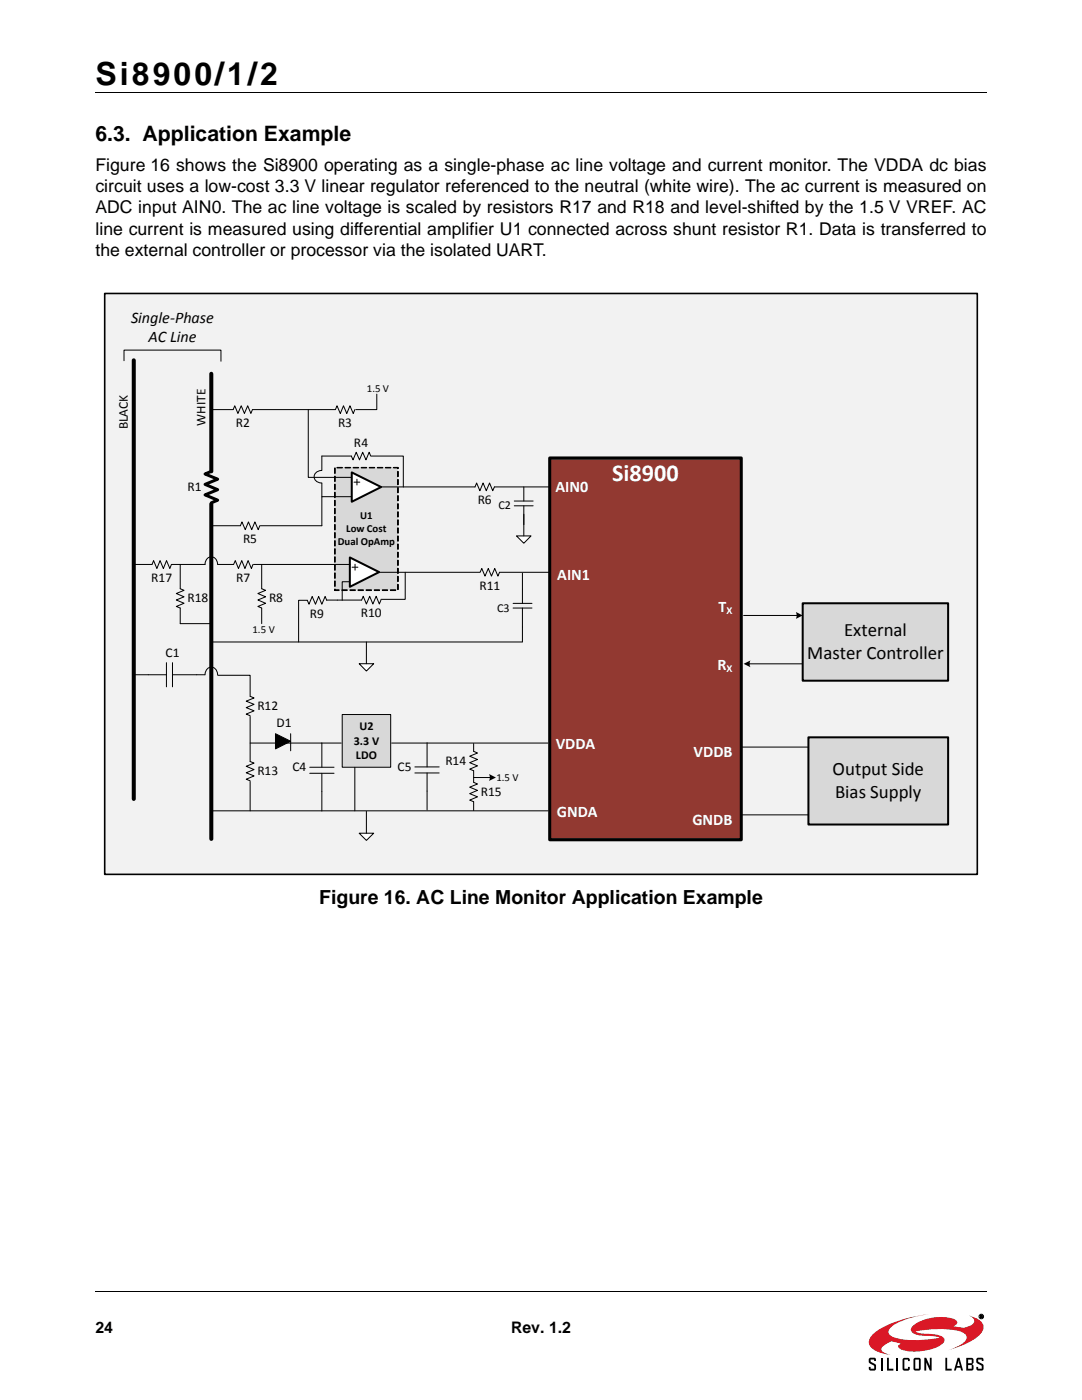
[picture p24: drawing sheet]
<svg xmlns="http://www.w3.org/2000/svg" width="216mm" height="279mm" viewBox="0 0 216 279" stroke-linecap="round" stroke-linejoin="round" font-family="sans-serif">
<defs><g id="words">
<text font-size="6.3" x="19" y="16.9">Si8900/1/2</text>
<text font-size="4.8" fill="#fff" x="122.2" y="96">Si8900</text>
<text font-size="4.2" x="19" y="28.2">6.3. Application Example</text>
<text font-size="3.9" x="63.7" y="180.4">Figure 16. AC Line Monitor Application Example</text>
<g font-size="3.8">
<text x="161.1" y="131.5">Master Controller</text>
<text x="168.4" y="127">External</text>
<text x="166.1" y="154.7">Output Side</text>
<text x="166.6" y="159.2">Bias Supply</text>
</g>
<g font-size="3.5">
<text x="19" y="34.1">Figure 16 shows the Si8900 operating as a single-phase ac line voltage and current monitor. The VDDA dc bias</text>
<text x="19" y="38.3">circuit uses a low-cost 3.3 V linear regulator referenced to the neutral (white wire). The ac current is measured on</text>
<text x="19" y="42.6">ADC input AIN0. The ac line voltage is scaled by resistors R17 and R18 and level-shifted by the 1.5 V VREF. AC</text>
<text x="19" y="46.8">line current is measured using differential amplifier U1 connected across shunt resistor R1. Data is transferred to</text>
<text x="19" y="51">the external controller or processor via the isolated UART.</text>
</g>
<g font-size="3.2">
<text x="26.1" y="64.4">Single‐Phase</text>
<text x="29.6" y="68.3">AC Line</text>
<text x="19" y="266">24</text>
<text x="102" y="266">Rev. 1.2</text>
</g>
<g font-size="3.2" fill="#fff">
<text x="110.8" y="98.1">AIN0</text>
<text x="111.2" y="115.7">AIN1</text>
<text x="143.4" y="122.1">T</text>
<text x="143.2" y="133.7">R</text>
<text x="110.9" y="149.5">VDDA</text>
<text x="138.4" y="151.1">VDDB</text>
<text x="111.1" y="163">GNDA</text>
<text x="138.2" y="164.7">GNDB</text>
</g>
<g font-size="2.7">
<text x="25.5" y="85.7" transform="rotate(-90 25.5 85.7)">BLACK</text>
<text x="41" y="84.9" transform="rotate(-90 41 84.9)">WHITE</text>
<text x="47" y="85.2">R2</text>
<text x="67.5" y="85.2">R3</text>
<text x="70.6" y="89.2">R4</text>
<text x="37.4" y="98">R1</text>
<text x="95.3" y="100.6">R6</text>
<text x="48.5" y="108.4">R5</text>
<text x="30.2" y="116.1">R17</text>
<text x="47.1" y="116.1">R7</text>
<text x="95.7" y="117.7">R11</text>
<text x="37.4" y="120.2">R18</text>
<text x="53.7" y="120.2">R8</text>
<text x="61.8" y="123.3">R9</text>
<text x="72" y="123.2">R10</text>
<text x="33" y="131.2">C1</text>
<text x="51.4" y="141.7">R12</text>
<text x="55.2" y="145.2">D1</text>
<text x="51.4" y="154.7">R13</text>
<text x="58.3" y="153.9">C4</text>
<text x="79.3" y="153.9">C5</text>
<text x="88.9" y="152.7">R14</text>
<text x="95.9" y="158.9">R15</text>
</g>
<g font-size="2.4">
<text x="99.5" y="101.7">C2</text>
<text x="99.2" y="122.1">C3</text>
<text x="70.6" y="148.6">3.3 V</text>
<text x="71.7" y="145.7">U2</text>
<text x="71" y="151.5">LDO</text>
</g>
<g font-size="2.2">
<text x="73.2" y="78.1">1.5 V</text>
<text x="69.1" y="106.2">Low Cost</text>
<text x="71.9" y="103.6">U1</text>
<text x="67.4" y="108.8">Dual OpAmp</text>
<text x="50.4" y="126.3">1.5 V</text>
<text x="99.1" y="155.8">1.5 V</text>
</g>
<g font-size="2.2" fill="#fff">
<text x="145" y="122.6">X</text>
<text x="145" y="134.2">X</text>
</g>
</g></defs>
<path d="M19 18.4h177.8M19.1 257.8h177.8" fill="none" stroke="#000" stroke-width=".2"/>
<path d="M172.3 258.6h25v18.7h-25z" fill="#fff"/>
<path d="M174.3 266.1a21.4 21.4 0 0 1 9.7-3.6l1.5-.2a16.9 16.9 0 0 0-7.6 2.5 1.05 1.05 0 0 0-.6 1 1.05 1.05 0 0 0 .7 .9 17 17 0 0 0 8.9 .4l.6-.1a11.4 11.4 0 0 0-3.8-.5h-.4a1.42 1.42 0 0 1-1.6-1.2 2.83 2.83 0 0 1 1.9-1.6 9.2 9.2 0 0 1 7-.3 .65 .65 0 0 1 .4 .7 .65 .65 0 0 1-.7 .5l-.1 .1a4.3 4.3 0 0 0 3.3-.1 .97 .97 0 0 0 .9-.9 .97 .97 0 0 0-.8-1l-.3-.1 .5 .1a2.73 2.73 0 0 1 2.5 2.3 5.4 5.4 0 0 1-3.4 3.1l-3.8 1.4a6.3 6.3 0 0 0 3.8-2.3 1.39 1.39 0 0 0-1.4-1.5 21.1 21.1 0 0 0-8.9 0l1.1 .4a10.3 10.3 0 0 1 4.4 .7 .81 .81 0 0 1-.1 1.5 10.1 10.1 0 0 1-8.3 .9l-.5-.5 .5-.6-1.9-.4-.6 .3a1.81 1.81 0 0 0-1.3 1.4l.6 .6 1.2 .4-1.6-.3a3.4 3.4 0 0 1-2.7-2 2.19 2.19 0 0 1 .9-2z" fill="#da1826"/>
<g fill="none" stroke="#000" stroke-width=".2">
<path d="M195.6 262.5h.4l-.1 .2 .2 .3-.4-.2-.1 .2zM195.7 262.5l.3 .1-.3 .1z"/>
<circle cx="195.8" cy="262.7" r=".45"/>
</g>
<g fill="#000">
<path d="M173.5 271h.9l.4 .1v.5h-.4v-.3h-.7v.2v.2l1 .6 .1 .2v.7l-.2 .3h-1.1l-.1-.7h.3v.4h.7v-.6l-.1-.1a1.14 1.14 0 0 1-1-.7v-.5zM177 271h.4v2.2h.9v.3h-1.3zM180.1 271.2l.4-.2h.7l.3 .2v.4h-.3v-.3h-.7v1.9h.7v-.4h.3v.4l-.1 .3h-.9l-.4-.1zM184.4 271h.4l.7 1.6v-1.6h.4v2.5h-.4l-.7-1.6v1.6h-.4zM188.6 271h.4v2.2h.9v.3h-1.3zM195 271h.9l.3 .1v.5h-.3v-.3h-.7v.2v.2l1 .6 .1 .3v.6l-.2 .3h-1.1l-.2-.7h.4v.4h.7v-.6l-.2-.1a1.14 1.14 0 0 1-.9-.7v-.5z"/>
<path d="M182.3 271.2v2.1l.3 .2h.9l.2-.3v-2l-.3-.2h-.8zM182.6 271.3h.8v1.9h-.8z"/>
<path d="M191.1 271l-.8 2.5h.4l.2-.5h.7l.2 .5h.4l-.8-2.5zM191.3 271.6l.2 1h-.5z"/>
<path d="M192.8 271v2.5h1.3l.2-.3v-.7l-.3-.2 .3-.3-.1-.8-.3-.2zM193.2 271.3h.7v.8h-.7zM193.2 272.4h.7v.8h-.7z"/>
<path d="M195.6 262.5h.4l-.1 .2 .2 .3-.4-.2-.1 .2zM195.7 262.5v.2l.3-.1z"/>
</g>
<path d="M175.9 271v2.5M179 271v2.5" fill="none" stroke="#000" stroke-width=".36"/>
<path d="M20.3 57.9h175.3v117.2h-175.3z" fill="#fff"/>
<path d="M20.9 58.6h174.1v115.9h-174.1z" fill="#f2f2f2"/>
<path d="M20.9 58.6h174.1v115.9h-174.1z" fill="none" stroke="#000" stroke-width=".32"/>
<path d="M66.8 93.3h12.6v24.5h-12.6z" fill="#d8d8d8"/>
<path d="M66.8 93.4h.1l-.1 1.1zM66.8 95h.1l-.1 1.1zM66.8 96.6l.1 .1-.1 1zM66.8 98.3h.1l-.1 1zM66.8 99.9h.1l-.1 1zM66.8 101.5h.1l-.1 1zM66.8 103.1h.1l-.1 1zM66.8 104.7h.1l-.1 1zM66.8 106.3h.1l-.1 1.1zM66.8 107.9h.1v1.1l-.1-.1zM66.8 109.5h.1l-.1 1.1zM66.8 111.1h.1l-.1 1.1zM66.8 112.7l.1 .1-.1 1zM66.8 114.3l.1 .1-.1 1zM66.8 116h.1l-.1 1zM66.8 117.6h.1v.2l-.1-.1 .9 .1-.9 .1zM68.3 117.7h1v.1l-1 .1zM69.9 117.7h1v.1l-1 .1zM71.5 117.7h1v.1l-1 .1zM73.1 117.7h1v.1l-1 .1zM74.7 117.7h1v.1l-1 .1zM76.3 117.7h1v.1l-1 .1zM77.9 117.7h1l.1 .1-1.1 .1zM79.4 116.6h.1l-.1 1.1zM79.4 115h.1l-.1 1.1zM79.4 113.4h.1l-.1 1.1zM79.4 111.8h.1l-.1 1.1zM79.4 110.2h.1l-.1 1.1zM79.4 108.6h.1l-.1 1zM79.4 107h.1l-.1 1zM79.4 105.3l.1 .1-.1 1zM79.4 103.7l.1 .1-.1 1zM79.4 102.1l.1 .1-.1 1zM79.4 100.5h.1l-.1 1.1zM79.4 98.9h.1l-.1 1.1zM79.4 97.3h.1l-.1 1.1zM79.4 95.7h.1l-.1 1.1zM79.4 94.1h.1l-.1 1zM78.5 93.3h.9l.1 .2-.1-.2zM76.9 93.3h1.1l-1.1 .1zM75.3 93.3h1.1zM73.7 93.3h1.1l-1.1 .1zM72.1 93.3h1.1l-1.1 .1zM70.5 93.3h1zM68.9 93.3h1l-1 .1zM67.2 93.3h1.1z" fill="#000" stroke="#000" stroke-width=".2"/>
<path d="M42.2 94.1l-1.3 .5 2.5 1-2.5 1.1 2.5 1-2.5 1.1 2.5 1-1.2 .6" fill="none" stroke="#000" stroke-width=".6"/>
<path d="M26.7 71.9v87.5M42.2 74.6v19.5M42.2 100.6v66.8" fill="none" stroke="#000" stroke-width=".8"/>
<path d="M29.6 134.7h3.6M33.2 132.2v4.9M34.4 132.2v4.9M34.4 134.7h6.5M40.9 134.7a1.29 1.29 0 0 1 1.3-1.6 1.29 1.29 0 0 1 1.2 1.6M43.5 134.8h6.4v4.2M49.9 143v9M49.9 156v5.8M49.9 148.3h14.3M55 146.4l3 1.5-3 1.6zM58 146.4v3.4M42.2 161.8h67.2" fill="none" stroke="#000" stroke-width=".2"/>
<path d="M55 146.4l3 1.5-3 1.6z" fill="#000"/>
<path d="M68.3 142.6h9.7v10.5h-9.7z" fill="#d8d8d8"/>
<path d="M61.8 153.1h4.9M61.8 154.3h4.9M64.2 154.3v7.6M68.1 148.3h-3.9v4.8M68.3 142.6h9.7v10.5h-9.7zM70.8 153.1v8.7M78.1 148.3h31.2M82.8 153.1h4.8M82.8 154.3h4.8M85.2 148.2v4.9M85.2 154.3v7.3" fill="none" stroke="#000" stroke-width=".2"/>
<path d="M109.7 91.4h38.2v76.2h-38.2z" fill="#923931"/>
<path d="M109.7 91.4h38.2v76.2h-38.2z" fill="none" stroke="#000" stroke-width=".6"/>
<path d="M148.4 122.8h10.8M149.4 132.5h10.8" fill="none" stroke="#000" stroke-width=".2"/>
<g fill="#000">
<path d="M148.4 132.5l1.4-.7-.2 .7 .2 .7z" fill-rule="evenodd"/>
<path d="M158.8 122.1l1.4 .7-1.4 .7 .2-.7z" fill-rule="evenodd"/>
</g>
<path d="M160.2 120.4h29v15.4h-29z" fill="#d8d8d8"/>
<path d="M160.2 120.4h29v15.4h-29z" fill="none" stroke="#000" stroke-width=".4"/>
<path d="M147.9 149.1h13.4M147.9 162.6h13.4" fill="none" stroke="#000" stroke-width=".2"/>
<path d="M161.3 147.2h27.9v17.3h-27.9z" fill="#d8d8d8"/>
<path d="M161.3 147.2h27.9v17.3h-27.9z" fill="none" stroke="#000" stroke-width=".4"/>
<path d="M75.2 78.7v3h-4.2M42.2 81.7h4.3M61.5 81.7v13.6h8.5M74.1 91h6.4v6.2M102.6 100h3.8M104.5 97.2v2.8M42.4 104.9h5.6M102.6 100.9h3.8M104.5 100.9v3.8" fill="none" stroke="#000" stroke-width=".2"/>
<path d="M70.2 94.3l5.9 2.9-5.9 2.9z" fill="#fff"/>
<path d="M70.2 94.3l5.9 2.9-5.9 2.9z" fill="none" stroke="#000" stroke-width=".4"/>
<path d="M70 99.1h-5.8v5.8h-12.3M70.6 96.2h1.2M71.2 95.6v1.2M76 97.2h18.8M98.7 97.2h10.8M42.2 128.1h62" fill="none" stroke="#000" stroke-width=".2"/>
<path d="M69.8 111.3l5.8 2.9-5.8 2.9z" fill="#fff"/>
<path d="M69.8 111.3l5.8 2.9-5.8 2.9z" fill="none" stroke="#000" stroke-width=".4"/>
<path d="M46.5 81.7l.3-.7 .7 1.5 .6-1.5 .7 1.5 .6-1.5 .7 1.5 .3-.8M66.9 81.7l.3-.7 .7 1.5 .6-1.5 .7 1.5 .6-1.5 .7 1.5 .3-.8M94.8 97.2l.3-.8 .7 1.5 .6-1.5 .6 1.5 .7-1.5 .6 1.5 .4-.7M34.2 112.6h6.7a1.28 1.28 0 0 1 1.3-1.5 1.28 1.28 0 0 1 1.2 1.5h3.2l.3-.7 .7 1.6 .6-1.6 .7 1.6 .6-1.6 .7 1.6 .3-.9M48 104.9l.3-.7 .6 1.5 .7-1.5 .6 1.5 .7-1.5 .6 1.5 .3-.8M52.2 112.6v4.9l.8 .3-1.5 .6 1.5 .7-1.5 .6 1.5 .7-1.5 .6 .7 .3v3.2M69.6 116.1h-1.3v3.7M70.3 113.2h1.1M70.8 112.6v1.2" fill="none" stroke="#000" stroke-width=".2"/>
<path d="M71.7 132.5h2.9l-1.5 1.4z" fill="#fff"/>
<path d="M50.6 112.6h19.2M61.3 119.8l.4 .8 .6-1.6 .6 1.6 .7-1.6 .6 1.6 .7-1.6 .3 .8M67.3 119.8h4.9M75.2 114.2h20.6l.3-.7 .7 1.5 .6-1.5 .7 1.5 .6-1.5 .7 1.5 .3-.8h9.8M80.9 114.2v5.4h-4.9M104.2 117.6v2.8M71.7 132.5h2.9l-1.5 1.4zM73.1 128.1v4.4M102.4 121.3h3.8M102.4 120.4h3.8M104.2 121.3v6.8" fill="none" stroke="#000" stroke-width=".2"/>
<path d="M103.1 107h2.9l-1.5 1.4z" fill="#fff"/>
<path d="M103.1 107h2.9l-1.5 1.4zM104.5 102.6v4.4M49.9 139l.8 .3-1.6 .6 1.6 .7-1.6 .6 1.6 .7-1.6 .6 .8 .3M49.9 152l.8 .3-1.6 .6 1.6 .7-1.6 .6 1.6 .7-1.6 .6 .8 .3" fill="none" stroke="#000" stroke-width=".2"/>
<path d="M71.7 166.3h2.9l-1.5 1.4z" fill="#fff"/>
<g fill="none" stroke="#000" stroke-width=".2">
<path d="M24.7 72v-2.1h19.4v2.2M50.4 81.7h16.5M64.2 96.4v2.7M74 91l-.3-.7-.7 1.5-.6-1.5-.7 1.5-.6-1.5-.7 1.5-.3-.8h-5.9v2.9a1.28 1.28 0 0 0-1.5 1.2 1.28 1.28 0 0 0 1.5 1.3M26.7 112.6h3.6l.3-.7 .7 1.6 .6-1.6 .7 1.6 .6-1.6 .7 1.6 .3-.9M36 112.6v4.9l.7 .3-1.5 .6 1.5 .7-1.5 .6 1.5 .7-1.5 .6 .8 .3v3.2h6.2M61.3 119.8h-1.7v8.3M65.2 119.8h2.1M72.2 119.8l.3-.8 .6 1.5 .7-1.5 .6 1.5 .7-1.5 .6 1.5 .3-.7M104.2 114.4v3.2M26.7 134.7h2.9M94.5 148.4v1.5l.8 .4-1.6 .6 1.6 .7-1.6 .6 1.6 .6-1.6 .7 .8 .3v2.3l.8 .4-1.6 .6 1.6 .6-1.6 .7 1.6 .6-1.6 .7 .8 .3v1.8"/>
<path d="M94.5 155.2h3.4M71.7 166.3h2.9l-1.5 1.4zM73.1 161.9v4.4"/>
</g>
<path d="M97.6 154.5l1.4 .7-1.4 .7 .1-.7z" fill-rule="evenodd" fill="#000"/>
<use href="#words"/>
</svg>
